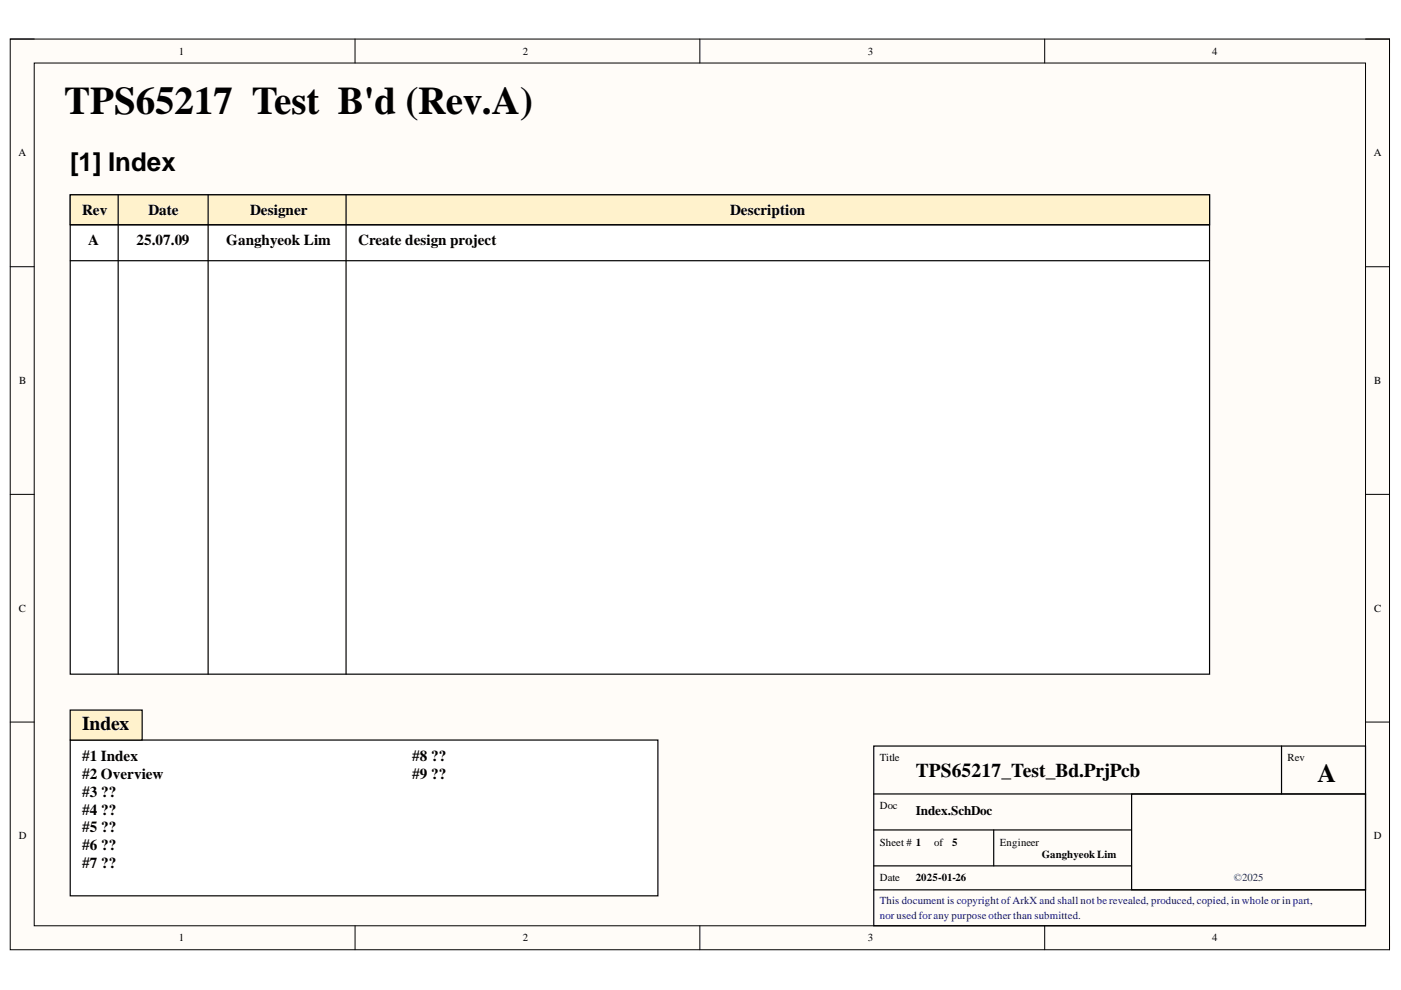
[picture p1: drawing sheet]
<svg xmlns="http://www.w3.org/2000/svg" width="297mm" height="210mm" viewBox="0 0 297 210" stroke-linecap="round" stroke-linejoin="round" font-family="sans-serif">
<defs><g id="words">
<text font-size="8.3" x="13.6" y="24.3">TPS65217 Test B'd (Rev.A)</text>
<g font-size="5.5">
<text x="14.9" y="36.3">[1] Index</text>
<text x="279.3" y="165.8">A</text>
</g>
<g font-size="4.1">
<text x="17.4" y="154.7">Index</text>
<text x="194.1" y="164.8">TPS65217_Test_Bd.PrjPcb</text>
</g>
<g font-size="3.2">
<text x="17.4" y="45.7">Rev</text>
<text x="31.5" y="45.7">Date</text>
<text x="53" y="45.7">Designer</text>
<text x="154.8" y="45.7">Description</text>
<text x="18.7" y="52">A</text>
<text x="28.9" y="52">25.07.09</text>
<text x="48" y="52">Ganghyeok Lim</text>
<text x="76" y="52">Create design project</text>
<text x="17.4" y="161.3">#1 Index</text>
<text x="87.4" y="161.3">#8 ??</text>
<text x="17.4" y="165.1">#2 Overview</text>
<text x="87.4" y="165.1">#9 ??</text>
<text x="17.4" y="168.9">#3 ??</text>
<text x="17.4" y="172.7">#4 ??</text>
<text x="17.4" y="176.5">#5 ??</text>
<text x="17.4" y="180.3">#6 ??</text>
<text x="17.4" y="184.1">#7 ??</text>
</g>
<text font-size="2.8" x="194.1" y="172.8">Index.SchDoc</text>
<g font-size="2.3">
<text x="37.9" y="11.6">1</text>
<text x="110.8" y="11.6">2</text>
<text x="184" y="11.6">3</text>
<text x="257" y="11.6">4</text>
<text x="3.9" y="33.1">A</text>
<text x="291.3" y="33.1">A</text>
<text x="4.1" y="81.4">B</text>
<text x="291.3" y="81.4">B</text>
<text x="4" y="129.7">C</text>
<text x="291.3" y="129.7">C</text>
<text x="186.5" y="161.5">Title</text>
<text x="273" y="161.5">Rev</text>
<text x="186.5" y="171.6">Doc</text>
<text x="4" y="177.9">D</text>
<text x="186.5" y="179.3">Sheet # 1</text>
<text x="198" y="179.3">of</text>
<text x="201.8" y="179.3">5</text>
<text x="212" y="179.3">Engineer</text>
<text x="291.3" y="177.9">D</text>
<text x="220.9" y="181.8">Ganghyeok Lim</text>
<text x="186.5" y="186.9">Date</text>
<text x="194.1" y="186.9">2025-01-26</text>
<text x="37.9" y="199.6">1</text>
<text x="110.8" y="199.6">2</text>
<text x="184" y="199.6">3</text>
<text x="257" y="199.6">4</text>
</g>
<g font-size="2.3" fill="#000080">
<text x="186.5" y="191.7">This document is copyright ofArkX and shall not be revealed, produced, copied, in whole or in part,</text>
<text x="186.5" y="194.8">nor used for any purpose other than submitted.</text>
</g>
<text font-size="2.3" fill="#073763" x="261.6" y="186.9">©2025</text>
</g></defs>
<path d="M2.2 8.3h292.4v193.1h-292.4z" fill-rule="evenodd" fill="#fffcf8"/>
<path d="M2.2 8.3h292.4v193.1h-292.4z" fill="none" stroke="#000" stroke-width=".21"/>
<path d="M7.3 13.4h282.2v182.9h-282.2z" fill-rule="evenodd" fill="#fffcf8"/>
<g fill="none" stroke="#000" stroke-width=".21">
<path d="M2.2 8.3h5.1M7.3 13.4h282.2v182.9h-282.2zM75.3 8.3v5.1M148.4 8.3v5.1M221.5 8.3v5.1M289.5 8.3h5.1v5.1M2.2 56.6h5.1M289.5 56.6h5.1M2.2 104.8h5.1M289.5 104.8h5.1M2.2 153.1h5.1M289.5 153.1h5.1"/>
<path d="M75.3 196.3v5.1M148.4 196.3v5.1M221.5 196.3v5.1M294.6 196.3v5.1"/>
</g>
<path d="M185.3 158.2h104.2v38.1h-104.2zM271.7 158.2v10.1M185.3 168.3h104.2M185.3 176h54.6M210.7 176v7.6M239.9 168.3h49.6v20.4h-49.6zM185.3 188.7h104.2M185.3 183.6h54.6" fill="none" stroke="#000" stroke-width=".25"/>
<path d="M14.9 41.3h241.6v101.6h-241.6z" fill-rule="evenodd" fill="#fff"/>
<path d="M14.9 41.3h241.6v101.6h-241.6z" fill="none" stroke="#000" stroke-width=".25"/>
<path d="M14.9 156.9h124.6v33h-124.6z" fill-rule="evenodd" fill="#fff"/>
<path d="M14.9 156.9h124.6v33h-124.6z" fill="none" stroke="#000" stroke-width=".25"/>
<path d="M14.9 41.3h241.6v6.4h-241.6z" fill-rule="evenodd" fill="#fff2cc"/>
<path d="M14.9 41.3h241.6v6.4h-241.6z" fill="none" stroke="#000" stroke-width=".25"/>
<path d="M14.9 150.6h15.2v6.3h-15.2z" fill-rule="evenodd" fill="#fff2cc"/>
<path d="M14.9 47.7h241.6M14.9 55.3h241.6M25.1 41.3v101.6M44.1 41.3v101.6M73.4 41.3v101.6M14.9 150.6h15.2v6.3h-15.2z" fill="none" stroke="#000" stroke-width=".25"/>
<use href="#words"/>
</svg>
